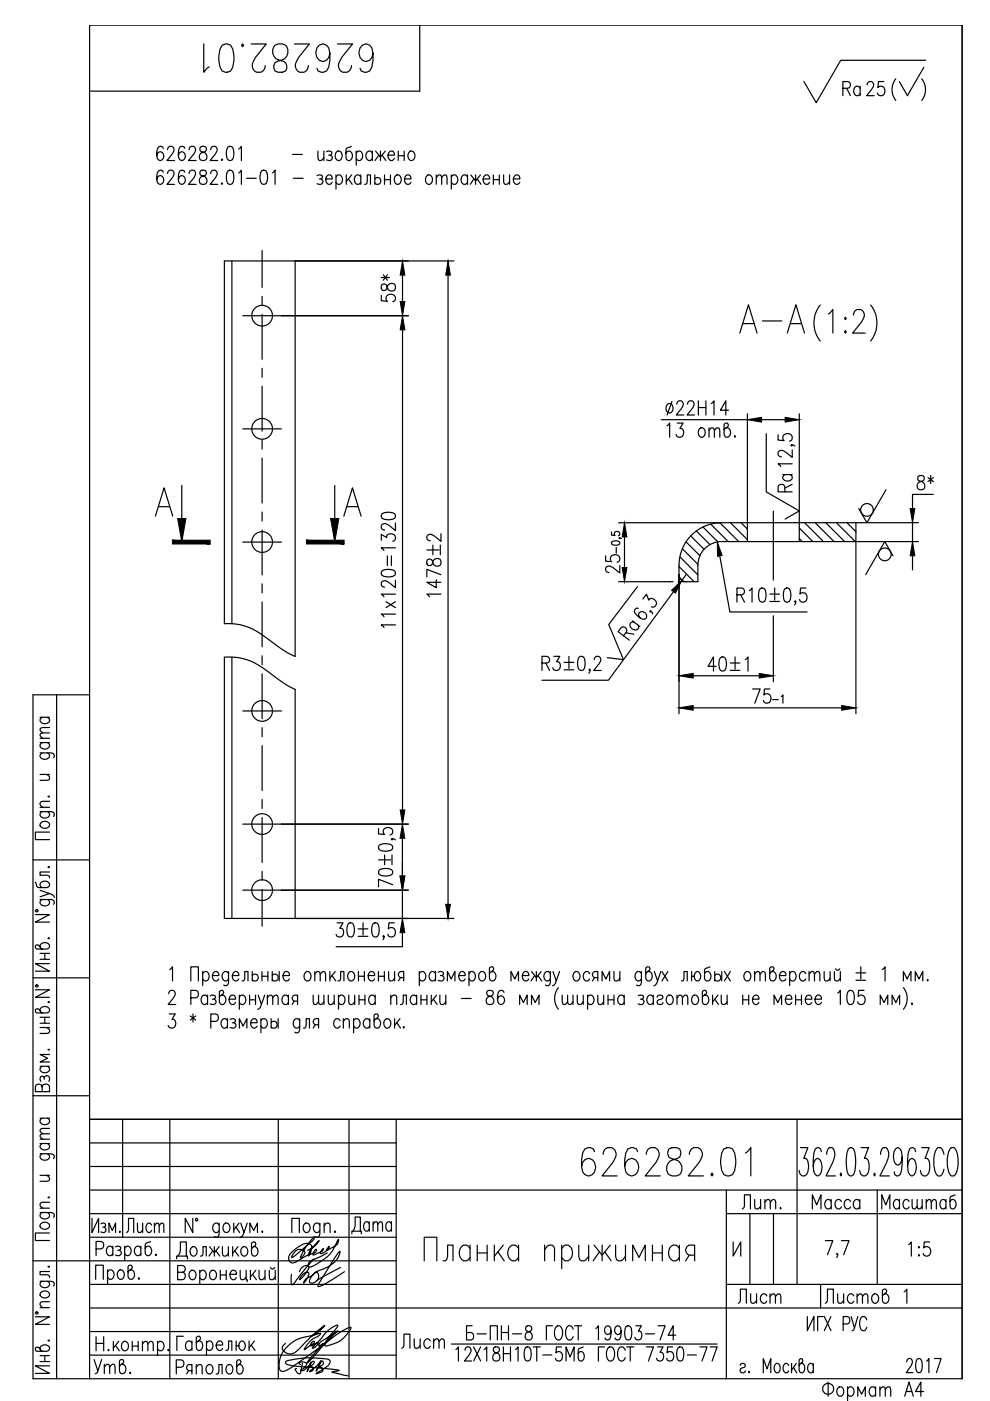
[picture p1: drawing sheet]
<svg xmlns="http://www.w3.org/2000/svg" width="210mm" height="297mm" viewBox="0 0 210 297" stroke-linecap="round" stroke-linejoin="round" font-family="sans-serif">
<defs><g id="words">
<g font-size="10.1">
<text x="42" y="16.6">626282.01</text>
<text x="155.6" y="72">А-А</text>
<text x="122.1" y="250.5">626282.01</text>
</g>
<text font-size="8.4" x="188" y="22.6">( )</text>
<text font-size="7.5" x="129.8" y="136.9">Ra</text>
<text font-size="7.1" x="73.4" y="262.8">Дата</text>
<g font-size="6.6">
<text x="140.1" y="89.3">22H14</text>
<text x="169" y="105.5" transform="rotate(-90 169 105.5)">Ra</text>
<text x="193.3" y="105.1">8*</text>
<text x="94.5" y="127.7" transform="rotate(-90 94.5 127.7)">1478±2</text>
<text x="148.9" y="143.6">40±1</text>
<text x="155.2" y="277.6">Лист</text>
<text x="173.9" y="277.6">Листов</text>
<text x="84" y="287.2">Лист</text>
</g>
<g font-size="6.2">
<text x="177.4" y="21.5">Ra</text>
<text x="182.4" y="21.5">25</text>
<text x="32.1" y="40.2">626282.01</text>
<text x="84.7" y="65.3" transform="rotate(-90 84.7 65.3)">58*</text>
<text x="140.1" y="93.8">13 отв.</text>
<text x="84.7" y="134.4" transform="rotate(-90 84.7 134.4)">11x120=1320</text>
<text x="156.3" y="257.5">Лит.</text>
<text x="171.1" y="257.5">Масса</text>
<text x="185.6" y="257.5">Масштаб</text>
<text x="25.8" y="262.5">Лист</text>
<text x="191.6" y="267.4">1:5</text>
<text x="18.7" y="292.5">Утв.</text>
<text x="36" y="292.5">Ряполов</text>
<text x="190.9" y="292.1">2017</text>
</g>
</g></defs>
<g fill="none" stroke="#000" stroke-width=".25">
<path d="M89 5.3v14h-70M196.3 12.8h-18l-5.2 9-2.6-4.5M204 5.3v287M34.6 31.5l-.1-.3-.3-.2-.6 .2a2.82 2.82 0 0 0 0 2.7 .89 .89 0 0 0 1.2-.6 .89 .89 0 0 0-.8-1.1 .81 .81 0 0 0-.8 .8M35.5 31.7l.3-.5 .6-.2a.94 .94 0 0 1 .2 1.6l-1.2 1.4h1.6M39.2 31.5l-.1-.3-.4-.2-.5 .2a2.82 2.82 0 0 0 0 2.7 .89 .89 0 0 0 1.1-.6 .89 .89 0 0 0-.7-1.1 .81 .81 0 0 0-.8 .8M40.1 31.7l.2-.5 .7-.2a.94 .94 0 0 1 .1 1.6l-1.1 1.4h1.6M42.5 31.2a.68 .68 0 0 0 .2 1 1.06 1.06 0 0 1 1 .5 1.06 1.06 0 0 1-.1 1.2 .89 .89 0 0 1-1.3-.4 .89 .89 0 0 1 .7-1.2l.4-.1a.61 .61 0 0 0 .4-.6 .61 .61 0 0 0-.5-.6zM44.7 31.7l.2-.5 .7-.2a.94 .94 0 0 1 .1 1.6l-1.1 1.4h1.6M48.3 31.2l.6-.2a1.46 1.46 0 0 1 .7 1.7l-.4 1.2-.5 .1a1.46 1.46 0 0 1-.7-1.7zM50.6 31.6l.6-.6v3M55.5 36.2l.5-.1a1.46 1.46 0 0 1 .7 1.7l-.3 1.1-.6 .2a1.46 1.46 0 0 1-.7-1.7z"/>
<path d="M57.8 36.7l.5-.6v3M62 32.7h2.1M62.2 37.8h2.1M67.2 37.2a.71 .71 0 0 1 1.2 .3l-.1 .3-.6 .1M67.4 32l.1 1.9 .6 .1 .6-.5M68 37.9a.59 .59 0 0 1 .5 .6 .59 .59 0 0 1-.5 .6l-.8-.2M68.7 32v2M69.1 37.9h1.3a.67 .67 0 0 0-.4-.8 .67 .67 0 0 0-.8 .4 .99 .99 0 0 0 .8 1.6l.4-.4M69.2 32.2a.73 .73 0 0 1 1.2 .3l-.4 .4h-.3M70 32.9a.58 .58 0 0 1 .5 .6 .58 .58 0 0 1-.5 .5l-.8-.1M71.2 37.5l.3-.3a.8 .8 0 0 1 .9 .1 .8 .8 0 0 1 .2 .9 .8 .8 0 0 1-.9 .9l-.5-.4M71.2 37.1v3"/>
<path d="M71.4 32.2a.64 .64 0 0 1 1 .3 1.01 1.01 0 0 1-.8 1.5 1.19 1.19 0 0 1-.2-1.8zM73.4 37.1v2M73.9 37.9l.8 1.2M74.5 31l-1 .5-.1 2a.64 .64 0 0 0 .5 .6 .64 .64 0 0 0 .7-.5 .91 .91 0 0 0 0-1.1 .91 .91 0 0 0-1-.3l-.2 .3M74.6 37.1l-1.2 1.4M75.5 32.5a.67 .67 0 0 1 .7-.5 .67 .67 0 0 1 .6 .5 1.01 1.01 0 0 1-.8 1.5l-.5-.4M75.5 32v3M76.5 37.5a.66 .66 0 0 0-.6-.4 .66 .66 0 0 0-.7 .4 .91 .91 0 0 0 0 1.1 .91 .91 0 0 0 1.1 .3l.2-.2M76.5 37.1v2M77.3 39.1l.5-.2 .1-1.8h.6v2M79 32.5a.67 .67 0 0 0-.7-.5 .67 .67 0 0 0-.6 .5 1.01 1.01 0 0 0 .8 1.5l.5-.4M79 32v2"/>
<path d="M79.5 37.9a.73 .73 0 0 1 1.2 .1 .73 .73 0 0 1-.4 1.1h-.5l-.3-.3M79.5 37.1v2M79.6 32l1.1 1.3 1-1.3M80.3 32.9l-.8 1.1M80.7 32v2M81 32.9l.8 1.1M81.5 37.1v2M81.5 38.1h1.3M82.3 32.9h1.3a.66 .66 0 0 0-.4-.8 .66 .66 0 0 0-.8 .4 1.01 1.01 0 0 0 .8 1.5l.4-.4M82.8 37.1v2M83.9 37.2a.8 .8 0 0 1 1 .1 .8 .8 0 0 1 .2 .9 .8 .8 0 0 1-.9 .9 1.18 1.18 0 0 1-.3-1.9zM84.4 33h1.3"/>
<path d="M84.4 32v2M85.7 32v2M85.8 37.9h1.3a.66 .66 0 0 0-.4-.8 .66 .66 0 0 0-.8 .4 1 1 0 0 0 .8 1.6l.4-.4M86.8 32.2a.64 .64 0 0 1 1.1 .3 1.01 1.01 0 0 1-.8 1.5 1.18 1.18 0 0 1-.3-1.8zM90.6 37.2a.8 .8 0 0 1 .9 .1 .8 .8 0 0 1 .2 .9 .8 .8 0 0 1-.9 .9 1.18 1.18 0 0 1-.2-1.9zM92.5 37.7l.6-.6 .4 .1 .1 1.9M92.5 37.1v2M93.6 37.7l.6-.6 .5 .1 .1 1.9M95.7 37.5l.4-.4a1 1 0 0 1 1 1 1 1 0 0 1-1 1l-.4-.4M95.7 37.1v3M99.1 37.5a.66 .66 0 0 0-.6-.4 .66 .66 0 0 0-.6 .4 .91 .91 0 0 0-.1 1.1 .91 .91 0 0 0 1.1 .3l.2-.2M99.1 37.1v2"/>
<path d="M99.8 37.1l1 1.3 1.1-1.3M100.5 37.9l-.8 1.2M100.8 37.1v2M101.2 37.9l.8 1.2M102.4 37.9h1.4a.67 .67 0 0 0-.4-.8 .67 .67 0 0 0-.8 .4 .99 .99 0 0 0 .8 1.6l.4-.4M104.6 38.1h1.3M104.6 37.1v2M105.9 37.1v2M106.8 37.1l.1 1.8 .6 .2 .5-.6M108 37.1v2M108.8 37.9h1.4a.67 .67 0 0 0-.4-.8 .67 .67 0 0 0-.8 .4 1 1 0 0 0 .7 1.6l.5-.4M49.2 55.3v76.9"/>
<path d="M55.6 53.1v7.8M62.6 55.3v83.9l-1-.5a37.2 37.2 0 0 1-5.9-4 11.9 11.9 0 0 0-8.1-2.5v-76.9h48.6M95 58.3v133.4M51.5 66.9h35.1M55.6 62.8v1.9M55.6 66.7v9.5M55.6 78.1v1.9M85.3 69.9v101.8M175.6 66.6l1-1v5M179.2 67.3l.2 .2-.2 .3-.1-.3zM179.2 70.1l.2 .3-.2 .2-.1-.2zM181 66.8a1.22 1.22 0 0 1 .7-1.2h.8a1.29 1.29 0 0 1 .6 1.9l-.4 .7-1.9 2.4h2.6"/>
<path d="M184.6 64.7a6 6 0 0 1 0 7.6M51.5 90.9h8.2M55.6 81.9v9.5M55.6 93.3v1.9M55.6 97.1v9.6M140.2 89h18.3M158.5 87.7v27.1M161.5 89h5M162.5 92v12.3l7 4-3 1.8M165 92.2v1.1l1.3 .1a.88 .88 0 0 1-.2-1.1 .88 .88 0 0 1 1-.4 .82 .82 0 0 1 .9 .7 .82 .82 0 0 1-.6 .9M167.8 94.3l.2 .2-.2 .1-.1-.1a.62 .62 0 0 1 .8 .1M168 95.4v1.6l-1.5-1.2a.85 .85 0 0 0-1-.3 .85 .85 0 0 0-.5 .9l.3 .3 .4 .2"/>
<path d="M169.5 87.7v27.1M33 109.4l1.8-6 1.8 6M33.6 107.4h2.3M38.5 102.9v7M51.5 114.9h8.2M55.6 108.6v1.9M55.6 112.4v9.5M71 102.9v7M72.9 109.4l1.8-6 1.9 6M73.6 107.4h2.3M128.4 117.8v1.2l1.3 .1a.87 .87 0 0 1-.2-1.1 .87 .87 0 0 1 1.1-.4 .82 .82 0 0 1 .8 .7 .82 .82 0 0 1-.6 .9M129.7 112.8v.7h.7a.54 .54 0 0 1 .1-.7 .54 .54 0 0 1 .7 0 .54 .54 0 0 1 0 .7l-.1 .1"/>
<path d="M129.7 114.9l.7-.2a.76 .76 0 0 1 1 .5 1.15 1.15 0 0 1-1.7 0zM130.7 116.1v1.2M131.2 110.8h21.5M131.3 114.1v.1v-.1l.4 .1M131.4 119.9v1.6l-1.4-1.1a.94 .94 0 0 0-1.6 .1l.2 .7 .5 .2M132.4 113.8v6.5M144.1 118.1l3.9 3.8M144.7 116.3l3.3 3.3M145.4 114.9l3 2.9M146.4 113.6l2.9 2.9M147.6 112.6l2.9 2.9M149 111.7l3.2 3.2"/>
<path d="M150.7 111.1l3.7 3.7M152.6 117.9l2.1 11.8h16.4M152.6 110.8l4 4M154.9 110.8l3.6 3.6M157.1 110.8l1.4 1.4M164 108.4v14.6M169.5 111.9l2.8 2.9M169.5 114.2l.6 .6M170.6 110.8l4 4M172.8 110.8l4 4M175.1 110.8l4 4M177.3 110.8l4 4"/>
<path d="M179.6 110.8l1.9 1.9M181.5 110.8v40.5M187.9 103.8l-4.1 7-1.7-3M189.3 117.8l-1.7-3-4 7M193.5 110.8v4M193.5 117.8v3M194.7 114.8h-41.7a5 5 0 0 0-5 5v3.5h-4.2M194.7 110.8h-41.7a9 9 0 0 0-9 9v31.5M197.9 104.8h-4.4v3M49.2 139.3v55.4M55.6 123.8v1.9M55.6 127.6v9.5"/>
<path d="M55.6 139v1.9M117.4 139.2h1.3l-.7 1.1h.3a.95 .95 0 0 1 .4 1.4 .95 .95 0 0 1-1.4 .2l-.1-.3M120.6 139.2v2.5M122.8 139.3l.6-.1a1.44 1.44 0 0 1 .7 1.7l-.4 1.1-.6 .2a1.46 1.46 0 0 1-.6-1.8zM126 139.9l.2-.6 .7-.1a.92 .92 0 0 1 .1 1.5l-1.1 1.5h1.6M131.2 123.3h11.5M135.2 124.4l-6.1 8 3.1 7.5-3.4-.5M136.3 127l.8-1 .5 1.2 .2-.2a.95 .95 0 0 1 1.3 .5 .95 .95 0 0 1-.7 1.2h-.3M142.8 125.5l-13.8 18.7h-14.1M144 120.1l3.2 3.2M144 121.8a1.5 1.5 0 0 0 1.5 1.5M144.2 122.6l.5 .5"/>
<path d="M145.5 121.8l-.9 1.2M156.3 126.1h1a.73 .73 0 0 0 .6-.7 .73 .73 0 0 0-.6-.7h-1v3M157 126.1l.9 1.6M158.9 125.2l.5-.5v3M161.2 124.8l.5-.1a1.46 1.46 0 0 1 .7 1.7l-.3 1.1-.6 .2a1.46 1.46 0 0 1-.7-1.7zM163.2 126h2.1M163.2 127.5h2.1M164 130.6v13.9M164.3 124.7v2.5M166.4 124.8l.6-.1a1.46 1.46 0 0 1 .7 1.7l-.4 1.1-.5 .2a1.44 1.44 0 0 1-.7-1.7zM168.7 127.5l-.1 .2-.1-.2 .1-.1a.63 .63 0 0 1-.1 .8M170.9 124.7h-1.2l-.1 1.3a.88 .88 0 0 1 1.1-.2 .88 .88 0 0 1 .4 1 .82 .82 0 0 1-.7 .9 .82 .82 0 0 1-.9-.6"/>
<path d="M8.5 159.6l2.7 .1a.58 .58 0 0 1 .2 1M8.5 157.4h2M8.5 156.5h2M8.5 152.1h2M8.9 159.6l-.1 .1a.58 .58 0 0 0-.2 1 1.06 1.06 0 0 0 1.2 .3 1.06 1.06 0 0 0 .7-.9l-.4-.5M8.9 157.4l-.3 .3a.8 .8 0 0 0 .1 .9 .8 .8 0 0 0 .9 .2l.8-.3a.65 .65 0 0 0-.3-1.1M8.9 152.1l-.4 .4a1 1 0 0 0 1 1 1 1 0 0 0 1-1l-.4-.4M10.5 155.4l-1.9 .1-.1 .5 .6 .5M10.5 154.2l-1.9 .2-.1 .4 .6 .6M12 147.3v145M19 147.3h-12v145h197M51.5 150.7h8.2"/>
<path d="M55.6 142.9v9.5M55.6 154.3v1.9M55.6 158.1v9.5M114.9 140.6h1.1a.73 .73 0 0 0 .5-.7 .73 .73 0 0 0-.5-.7h-1.1v3M115.7 140.6l.8 1.6M119.6 140.4h2.1M119.6 142h2.1M125.1 142l-.1 .2-.1-.2 .1-.1a.62 .62 0 0 1-.1 .8M147 143.3h14M147 150.1h31.5M159.6 146.1h1.6l-1.2 3M163.2 146.1h-1.1l-.1 1.3a.87 .87 0 0 1 1.1-.2 .87 .87 0 0 1 .4 1 .82 .82 0 0 1-.7 .9 .82 .82 0 0 1-.9-.6"/>
<path d="M163.8 148.3h1.2M165.7 147.7l.3-.4v1.8M8.5 172.1l2.7 .1a.58 .58 0 0 1 .2 .9M8.5 171.2h2M8.5 164.2h2M8.6 174.5a1.06 1.06 0 0 1 1.2-.3 1.06 1.06 0 0 1 .7 .8 1.06 1.06 0 0 1-1.1 .6 1.06 1.06 0 0 1-.9-.9zM8.9 172.1l-.1 .1a.58 .58 0 0 0-.2 .9 1.06 1.06 0 0 0 1.2 .3 1.06 1.06 0 0 0 .7-.9l-.4-.4M9.9 164.2l.6 .6-.1 .5-1.9 .1M10.2 168.9l.2-.1 .1 .1-.1 .1zM10.5 176.4h-3v1.6h3M10.5 169.9l-1.9 .1-.1 .6 .6 .6M51.5 174.7h35.1"/>
<path d="M55.6 169.5v1.9M55.6 173.3v9.6M80.3 175.7v1.1l1.2 .1a.87 .87 0 0 1-.1-1.1 .87 .87 0 0 1 1-.4 .82 .82 0 0 1 .9 .7 .82 .82 0 0 1-.6 .9M80.4 179.2a2.82 2.82 0 0 1 2.7 0l.2 .6a1.46 1.46 0 0 1-1.8 .7l-1.1-.4-.1-.3zM83.1 177.8l.2 .2-.2 .1-.1-.1a.66 .66 0 0 1 .8 .1M85.3 177.7v8M7 182.3h12M7.5 193.9h3l-3 1.6h3M7.5 187l.4 1.1 2 .1a.65 .65 0 0 0 .6-.6 .65 .65 0 0 0-.4-.7 .91 .91 0 0 0-1.1 0 .91 .91 0 0 0-.4 1.1l.3 .2M7.6 192.9h.4v.4h-.4zM8.5 190.7l2.7 .1 .3 .4-.1 .5M8.5 188.8l2 .6-2 .7"/>
<path d="M8.9 190.7l-.4 .5a1 1 0 0 0 1 .9 1 1 0 0 0 1-.9l-.4-.5M10.2 198.9l.2-.1 .1 .1-.1 .1zM10.2 183.9l.2-.2 .1 .2-.1 .1zM10.5 189.4l.9 .5 .1 .4M10.5 184.9h-2v.7l1.9 .1 .1 .4M51.5 188.7h35.1M55.6 184.8v1.9M55.6 188.6v7.8M62.6 194.7v-48.5l-1.9-1-3.6-2.6a12.7 12.7 0 0 0-9.5-3.3v55.4h48.6M71.5 195.7h1.2l-.6 1.1h.3a.94 .94 0 0 1 .4 1.4 .94 .94 0 0 1-1.4 .2l-.1-.3M73.9 195.8l.6-.1a1.46 1.46 0 0 1 .6 1.7l-.3 1.1-.6 .2a1.46 1.46 0 0 1-.7-1.8zM75.9 196.9h2.1"/>
<path d="M75.9 198.5h2.1M77 195.7v2.5M79.1 195.8l.6-.1a1.46 1.46 0 0 1 .7 1.7l-.3 1.1-.6 .2a1.46 1.46 0 0 1-.7-1.8zM80.3 182.3h2.5M80.4 184.5a2.82 2.82 0 0 1 2.7 0l.2 .5a1.46 1.46 0 0 1-1.8 .7l-1.1-.3-.1-.4zM81.4 198.5l-.1 .2-.1-.2 .1-.1a.62 .62 0 0 1-.1 .8M81.5 181.3v2M83.1 181.3v2M83.3 187.6l-3-1.2v1.6M83.6 195.7h-1.1l-.2 1.2a.88 .88 0 0 1 1.1-.1 .88 .88 0 0 1 .4 1 .82 .82 0 0 1-.6 .9 .82 .82 0 0 1-1-.6M85.3 197.7v3h-14M85.3 188.7v6"/>
<path d="M7 207.3h12M7.5 209.9h3l-3 1.6h3M7.6 208.9h.4v.3h-.4zM8.5 200.8a1 1 0 0 1 1-1 1 1 0 0 1 1 1l-.6 .4h-2.1l-.3-.3v-.4l.4-.2 .3 .1 .7 .8M8.5 214.3a1 1 0 0 1 1-.9 1 1 0 0 1 1 .9l-.6 .5h-2.1l-.3-.4v-.3l.4-.2 .3 .1 .7 .8M8.5 202.1h2M8.5 203.4h2M8.5 217.9h2M8.5 215.7h2M8.5 216.9h2M9.5 202.1v1.3M9.5 215.7v1.2"/>
<path d="M9.9 217.9l.6 .5-.1 .6-1.9 .1M10.2 212.5h.3l-.1 .1zM10.5 204.3h-3l3 1.6h-3M35.8 210.7l.2-.6 .7-.1a.94 .94 0 0 1 .1 1.6l-1.1 1.4h1.6M35.9 215h1.2l-.6 1.1a.9 .9 0 0 1 .7 1.3 .9 .9 0 0 1-1.4 .3l-.1-.3M36 205.6l.6-.6v3M40.3 215.4l1.2 .9M40.5 211.6h1a.82 .82 0 0 0 .6-.8 .82 .82 0 0 0-.6-.8h-1v3M40.5 208v-3h1.6v3M40.9 215v1.7M41.5 215.4l-1.2 .9M43 206.4a.66 .66 0 0 1 .6-.4 .66 .66 0 0 1 .6 .4 1 1 0 0 1-.8 1.6l-.4-.4"/>
<path d="M43 206v3M44 211.4a.67 .67 0 0 0-.6-.4 .67 .67 0 0 0-.7 .4 .91 .91 0 0 0 0 1.1 .91 .91 0 0 0 1.1 .3l.2-.2M44 211v2M44.6 211.1a.73 .73 0 0 1 1.1 .3l-.3 .4h-.4M44.7 216.6h1a.82 .82 0 0 0 .6-.8 .82 .82 0 0 0-.6-.8h-1v3M45 206.8h1.4a.67 .67 0 0 0-.4-.8 .67 .67 0 0 0-.9 .4 1 1 0 0 0 .8 1.6l.5-.4M45.4 211.8a.58 .58 0 0 1 .4 .6 .58 .58 0 0 1-.4 .6l-.8-.2M47 211a1 1 0 0 1 .9 1 1 1 0 0 1-.9 1l-.5-.6v-2.1l.4-.3h.3l.2 .4-.1 .3-.8 .7M48.2 216.4a.66 .66 0 0 0-.6-.4 .66 .66 0 0 0-.6 .4 .9 .9 0 0 0-.1 1.1 .9 .9 0 0 0 1.1 .3l.2-.3M48.2 216v2M48.5 206.4l-.5-.4a1 1 0 0 0-.9 1 1 1 0 0 0 .9 1l.5-.4M48.5 206l-.2 2.7-.3 .3-.6-.2"/>
<path d="M48.6 211.8h1.3a.67 .67 0 0 0-.4-.8 .67 .67 0 0 0-.8 .4 .99 .99 0 0 0 .8 1.6l.4-.4M48.8 216.1a.73 .73 0 0 1 1.1 .3l-.3 .4h-.3M49.3 206.8h1.3a.67 .67 0 0 0-.4-.8 .67 .67 0 0 0-.8 .4 .99 .99 0 0 0 .8 1.6l.4-.4M49.6 216.8a.59 .59 0 0 1 .5 .6 .59 .59 0 0 1-.5 .6l-.8-.2M50.7 211.4a.67 .67 0 0 1 .7-.4 .67 .67 0 0 1 .6 .4 .99 .99 0 0 1-.8 1.6l-.5-.4M50.7 218v-2l.8 1.5 .8-1.5v2M50.7 211v3M51.3 208l.5-.2 .1-1.8h.7v2M52.9 212h1.3M52.9 211v2M53.1 216.8h1.4a.67 .67 0 0 0-.4-.8 .67 .67 0 0 0-.8 .4 1.01 1.01 0 0 0 .8 1.6l.4-.5M53.5 206.8a.73 .73 0 0 1 1.2 .1 .73 .73 0 0 1-.4 1.1h-.5l-.3-.3"/>
<path d="M53.5 206v2M54.2 211v2M54.7 211l.7 2 .7-2M55.3 216.4a.67 .67 0 0 1 .6-.4 .67 .67 0 0 1 .7 .4 1.01 1.01 0 0 1-.8 1.6l-.5-.5M55.3 216v3M55.4 213l-.2 .5-.6 .5M55.5 206v2M55.5 207h1.3M56.7 211.6l.6-.6 .4 .1 .1 1.9M56.7 211v2M56.8 206v2M57.5 216.8a.73 .73 0 0 1 1.2 .1 .73 .73 0 0 1-.4 1.1h-.5l-.3-.3"/>
<path d="M57.5 216v2M57.7 206.8a.73 .73 0 0 1 1.2 .1 .73 .73 0 0 1-.4 1.1h-.4l-.4-.3M57.7 206v2M57.8 211.6l.6-.6 .5 .1 .1 1.9M59 216v2M59.2 206v2M60 206.8h1.4a.66 .66 0 0 0-.5-.8 .66 .66 0 0 0-.8 .4 .99 .99 0 0 0 .8 1.6l.5-.4M61.2 211.4a.67 .67 0 0 0-.7-.4 .67 .67 0 0 0-.6 .4 .91 .91 0 0 0 0 1.1 .91 .91 0 0 0 1 .3l.3-.2M61.2 211v2M62.4 212.3l-.5 .7M63.1 212.3h-.7l-.2-.2a.66 .66 0 0 1 .2-1.1h.7v2M63.5 216.4l-.2-.3a.65 .65 0 0 0-1 .3 1.01 1.01 0 0 0 .8 1.6l.4-.5"/>
<path d="M63.5 216l-.1 2.7-.3 .3-.6-.2M64.3 218l.5-.2 .1-1.8h.7v2M64.8 206.1a.8 .8 0 0 1 .9 .1 .8 .8 0 0 1 .2 .9 .8 .8 0 0 1-.9 .9 1.18 1.18 0 0 1-.2-1.9zM66.4 211l.1 1.8 .5 .2 .5-.6M66.7 206.6l.6-.6 .5 .1 .1 1.9M66.7 206v2M66.9 217.3l-.5 .7M67.5 211l.2 1.8 .4 .2 .6-.6M67.5 217.3l-.9-.2a.67 .67 0 0 1 .3-1.1h.6v2M67.9 206.6l.6-.6 .4 .1 .1 1.9M68.7 211v2M69.6 211l.1 1.8 .6 .2 .6-.6"/>
<path d="M69.9 206v2M70.4 206.8l.8 1.2M70.9 211v2M71.1 206l-1.2 1.4M71.7 208l.4-.2 .1-1.8h.7v2M71.8 211.4a.67 .67 0 0 1 .6-.4 .67 .67 0 0 1 .6 .4 .99 .99 0 0 1-.8 1.6l-.4-.4M71.8 211v3M72.1 216.4a.67 .67 0 0 0-.6-.4 .67 .67 0 0 0-.6 .4 1.01 1.01 0 0 0 .8 1.6l.4-.5M72.8 216.6l.6-.6 .5 .1 .2 1.9M72.8 216v2M73.9 211l.2 1.8 .5 .2 .6-.6M74.1 206.1l.2-.1a1 1 0 0 1 .9 1 1 1 0 0 1-.9 1 1.17 1.17 0 0 1-.2-1.9z"/>
<path d="M75 216.4a.67 .67 0 0 1 .6-.4 .67 .67 0 0 1 .6 .4 1.01 1.01 0 0 1-.8 1.6l-.4-.5M75 216v3M75.2 211v2M76 207h1.3M76 206v2M76.1 212h1.3M76.1 211v2M77.3 206v2M77.4 211v2M78.1 206.8h1.3a.66 .66 0 0 0-.4-.8 .66 .66 0 0 0-.8 .4 .99 .99 0 0 0 .8 1.6l.4-.4M78.4 216.4a.67 .67 0 0 0-.6-.4 .67 .67 0 0 0-.7 .4 1.01 1.01 0 0 0 .8 1.6l.5-.5M78.4 216v2"/>
<path d="M79.5 211.4a.67 .67 0 0 0-.6-.4 .67 .67 0 0 0-.6 .4 .91 .91 0 0 0-.1 1.1 .91 .91 0 0 0 1.1 .3l.2-.2M79.5 211v2M79.8 216a1 1 0 0 1 .9 1 1 1 0 0 1-.9 1l-.5-.6v-2.1l.4-.3h.3l.2 .4-.1 .3-.8 .7M80.2 207h1.3M80.2 206v2M81.5 206v2M81.7 216.1a.64 .64 0 0 1 1 .3 1.01 1.01 0 0 1-.8 1.6 1.19 1.19 0 0 1-.2-1.9zM82.4 206l.1 1.8 .6 .2 .6-.6M82.9 211.6l.5-.6 .6 .1 .1 1.9M82.9 211v2M83.7 206v2M83.7 216v2"/>
<path d="M84.1 216.8l.8 1.2M84.8 216l-1.1 1.4M84.9 213l.5-.2 .1-1.8h.7v2M84.9 207.3l-.4 .7M85.6 207.3h-.7l-.2-.2a.66 .66 0 0 1 .2-1.1h.7v2M85.6 217.7l.1 .1-.1 .2zM88.3 211.4a.66 .66 0 0 0-.6-.4 .66 .66 0 0 0-.6 .4 .91 .91 0 0 0-.1 1.1 .91 .91 0 0 0 1.1 .3l.2-.2M88.3 211v2M88.9 206.4l.2-.3a.8 .8 0 0 1 1 .1 .8 .8 0 0 1 .2 .9 .8 .8 0 0 1-.9 .9l-.5-.4M88.9 206v3M89.3 212h1.2M89.3 211v2"/>
<path d="M90.5 211v2M91.4 211v2M91.9 211.8l.8 1.2M92.3 206.4a.66 .66 0 0 0-.6-.4 .66 .66 0 0 0-.6 .4 .91 .91 0 0 0-.1 1.1 .91 .91 0 0 0 1.1 .3l.2-.2M92.3 206v2M92.6 211l-1.2 1.4M92.9 206.1a.71 .71 0 0 1 1.2 .3l-.2 .3-.5 .1M93.3 211l.1 1.8 .5 .2 .6-.6M93.7 206.8a.59 .59 0 0 1 .5 .6 .59 .59 0 0 1-.5 .6l-.8-.2M94.5 211v2M94.9 208v-2l.8 1.6 .8-1.6v2M97.3 206.8h1.3a.66 .66 0 0 0-.4-.8 .66 .66 0 0 0-.8 .4 1 1 0 0 0 .8 1.6l.4-.4"/>
<path d="M97.8 211.7h2.1M99.4 206.4l.5-.4a1 1 0 0 1 .9 1 1 1 0 0 1-.9 1l-.5-.4M99.4 206v3M101.8 206.1l.3-.1a1 1 0 0 1 .9 1 1 1 0 0 1-.9 1 1.17 1.17 0 0 1-.3-1.9zM103.3 210.1a.66 .66 0 0 0 .2 1 1.06 1.06 0 0 1 1.1 .6 1.06 1.06 0 0 1-.1 1.1 .89 .89 0 0 1-1.4-.3 .89 .89 0 0 1 .7-1.2l.4-.2a.6 .6 0 0 0 .4-.6 .6 .6 0 0 0-.5-.5zM104.2 206a1 1 0 0 1 1 1 1 1 0 0 1-1 1l-.4-.6v-2.1l.3-.3h.4l.2 .4-.1 .3-.8 .7M106.9 210.4l-.2-.3-.3-.1-.6 .1a2.75 2.75 0 0 0 0 2.7 .66 .66 0 0 0 1.1-.2 .85 .85 0 0 0-.1-1.1 .85 .85 0 0 0-1-.2l-.3 .7M108.3 208v-2l.8 1.6 .8-1.6v2M110.2 213v-2l.8 1.6 .8-1.6v2M110.7 206.8h1.4a.67 .67 0 0 0-.4-.8 .67 .67 0 0 0-.8 .4 1 1 0 0 0 .8 1.6l.4-.4M112.7 213v-2l.8 1.6 .8-1.6v2M112.7 206l1 1.3 1-1.3"/>
<path d="M113.4 206.8l-.8 1.2M113.7 206v2M114.1 206.8l.8 1.2M116.7 206.4l-.1-.1a.58 .58 0 0 0-.9-.2 1.06 1.06 0 0 0-.4 1.1 1.06 1.06 0 0 0 .9 .8l.5-.4M116.7 206l-.1 2.7a.58 .58 0 0 1-.9 .1M117.3 206l.6 2 .7-2M117.9 208l-.2 .6-.6 .4M118.4 209.4a3.6 3.6 0 0 0 0 4.6M119.2 211l.1 1.8 .5 .2 .5-.6M120.3 211l.2 1.8 .4 .2 .6-.6M121.5 211v2M121.8 206.1l.3-.1a1 1 0 0 1 .9 1 1 1 0 0 1-.9 1 1.18 1.18 0 0 1-.3-1.9z"/>
<path d="M122.4 211l.1 1.8 .6 .2 .6-.6M123.7 211v2M124.6 211.4a.66 .66 0 0 1 .6-.4 .66 .66 0 0 1 .6 .4 1 1 0 0 1-.8 1.6l-.4-.4M124.6 211v3M125 206.4l-.4-.4a1 1 0 0 0-1 1 1 1 0 0 0 1 1l.4-.4M126.1 207.3l-.5 .7M126.7 211l.2 1.8 .5 .2 .6-.6M126.7 207.3h-.6l-.3-.2a.67 .67 0 0 1 .3-1.1h.6v2M127.7 208v-2l.8 1.6 .8-1.6v2M128 211v2M128.9 212h1.3M128.9 211v2"/>
<path d="M130.2 206l.1 1.8 .6 .2 .5-.6M130.2 211v2M131.4 206v2M132.3 211.4a.67 .67 0 0 0-.6-.4 .67 .67 0 0 0-.6 .4 .91 .91 0 0 0-.1 1.1 .91 .91 0 0 0 1.1 .3l.2-.2M132.3 211v2M135.3 211.1a.73 .73 0 0 1 1.2 .3l-.4 .4h-.3M136 206.4l-.1-.1a.58 .58 0 0 0-.9-.2 1.06 1.06 0 0 0-.3 1.1 1.06 1.06 0 0 0 .8 .8l.5-.4M136 206l-.1 2.7a.58 .58 0 0 1-.9 .1M136.1 211.8a.58 .58 0 0 1 .5 .6 .58 .58 0 0 1-.5 .6l-.8-.2M137.4 206a1 1 0 0 1 .9 1 1 1 0 0 1-.9 1l-.5-.6v-2.1l.4-.3h.3l.2 .4-.1 .3-.8 .7M138.5 211.4a.67 .67 0 0 0-.6-.4 .67 .67 0 0 0-.6 .4 .91 .91 0 0 0-.1 1.1 .91 .91 0 0 0 1.1 .3l.2-.2M138.5 211v2"/>
<path d="M138.7 206l.7 2 .7-2M139.3 211.4a.66 .66 0 0 1 .6-.4 .66 .66 0 0 1 .7 .4l-.4 .4-.5 .2a.56 .56 0 0 0-.3 .8 .73 .73 0 0 0 1.2-.2M139.4 208l-.2 .6-.6 .4M140.3 206l1.3 2M141.6 211.1a.65 .65 0 0 1 1 .3 .99 .99 0 0 1-.8 1.6 1.18 1.18 0 0 1-.2-1.9zM141.6 206l-1.3 2M143.5 211.6l.6-.6 .5 .1 .1 1.9M143.5 211v2M144.5 208l.4-.2 .1-1.8h.7v2M144.7 211.6l.6-.6 .4 .1 .1 1.9M146.6 207h.6a.87 .87 0 0 1 .8-1 1.08 1.08 0 0 1 .6 1.1 1.08 1.08 0 0 1-.8 .9 .95 .95 0 0 1-.6-1M146.6 206v2"/>
<path d="M147 211.1a.64 .64 0 0 1 1 .3 1 1 0 0 1-.8 1.6 1.18 1.18 0 0 1-.2-1.9zM149.4 211a1 1 0 0 1 .9 1 1 1 0 0 1-.9 1l-.5-.6v-2.1l.4-.3h.3l.2 .4-.1 .3-.8 .7M150.5 205l-1 .4-.1 2a.65 .65 0 0 0 .5 .6 .65 .65 0 0 0 .7-.4 .91 .91 0 0 0 .1-1.2 .91 .91 0 0 0-1.1-.3l-.2 .3M151.1 211v2M151.5 206.8a.73 .73 0 0 1 1.2 .1 .73 .73 0 0 1-.4 1.1h-.4l-.4-.3M151.5 211.8l.8 1.2M151.5 206v2M152.2 211l-1.1 1.4M152.9 211l.1 1.8 .6 .2 .6-.6M153 206v2M153.6 206l1.3 2M154.2 211v2"/>
<path d="M154.9 206l-1.3 2M157.5 212h1.2M157.5 211v2M158.1 206.1l.2-.1a1 1 0 0 1 .9 1 1 1 0 0 1-.9 1 1.18 1.18 0 0 1-.2-1.9zM158.7 211v2M159.5 211.8h1.4a.66 .66 0 0 0-.4-.8 .66 .66 0 0 0-.8 .4 1 1 0 0 0 .8 1.6l.4-.4M160 206.6l.6-.6 .4 .1 .1 1.9M160 206v2M161.1 206.6l.6-.6 .5 .1 .1 1.9M163.7 206a1 1 0 0 1 .9 1 1 1 0 0 1-.9 1l-.5-.6v-2.1l.3-.3h.4l.2 .4-.1 .3-.8 .7M164.1 213v-2l.8 1.6 .8-1.6v2M165.3 206.8h1.3a.66 .66 0 0 0-.4-.8 .66 .66 0 0 0-.8 .4 1 1 0 0 0 .8 1.6l.4-.4"/>
<path d="M166.5 211.8h1.4a.67 .67 0 0 0-.4-.8 .67 .67 0 0 0-.9 .4 .99 .99 0 0 0 .8 1.6l.5-.4M167.4 206.4a.66 .66 0 0 1 .7-.4 .66 .66 0 0 1 .6 .4 .99 .99 0 0 1-.8 1.6l-.5-.4M167.4 206v3M168.7 212h1.2M168.7 211v2M169.9 211v2M170.7 211.8h1.4a.67 .67 0 0 0-.4-.8 .67 .67 0 0 0-.8 .4 1 1 0 0 0 .8 1.6l.4-.4M170.9 206.4l-.5-.4a1 1 0 0 0-.9 1 1 1 0 0 0 .9 1l.5-.4M171.5 206.6l.6-.6 .5 .1 .1 1.9M171.5 206v2M172.7 206.6l.6-.6 .4 .1 .1 1.9M172.8 211.8h1.4a.67 .67 0 0 0-.5-.8 .67 .67 0 0 0-.8 .4 .99 .99 0 0 0 .8 1.6l.5-.4"/>
<path d="M174.7 206l.2 1.8 .5 .2 .6-.6M176 206v2M176.9 206l.1 1.8 .6 .2 .6-.6M177.1 205.4a.5 .5 0 0 0 .5 .3 .5 .5 0 0 0 .5-.3M177.6 210.6l.6-.6v3M178.2 206v2M179.9 210.1l.6-.1a1.46 1.46 0 0 1 .6 1.7l-.3 1.1-.6 .2a1.44 1.44 0 0 1-.7-1.7zM181.5 206.3h2M181.5 207.8h2M182.5 205v2.6M183.2 210h-1.1l-.2 1.3a.88 .88 0 0 1 1.1-.2 .88 .88 0 0 1 .4 1 .82 .82 0 0 1-.6 .9 .82 .82 0 0 1-1-.6M186.6 213v-2l.8 1.6 .8-1.6v2"/>
<path d="M187.1 205.6l.6-.6v3M189.1 213v-2l.8 1.6 .8-1.6v2M191.5 209.4a3.6 3.6 0 0 1 0 4.6M191.5 208v-2l.8 1.6 .8-1.6v2M193.4 212.7l.1 .1-.1 .2-.1-.2zM194.1 208v-2l.7 1.6 .9-1.6v2M196.7 207.7l.1 .1-.1 .2-.1-.2zM7 232.3h12M8.5 237.1h2M8.5 226.1h2M8.9 237.1l-.4 .4a1 1 0 0 0 1 1 1 1 0 0 0 1-1l-.4-.4M8.9 230.4a.73 .73 0 0 0-.7-.6 .73 .73 0 0 0-.7 .6v1.1h3v-1.1a.81 .81 0 0 0-.8-.6 .81 .81 0 0 0-.8 .6v1.1"/>
<path d="M8.9 226.1l-.3 .2a.8 .8 0 0 0 .1 .9 .8 .8 0 0 0 .9 .3l.8-.4a.65 .65 0 0 0-.3-1M9.4 228.5a.59 .59 0 0 1 .5-.5 .59 .59 0 0 1 .6 .5l-.1 .8M9.4 228.8v-.3l-.5-.4a.71 .71 0 0 0-.3 1.2M10.2 222.5l.2-.1 .1 .1zM10.5 239.2l-1.9 .2-.1 .4 .6 .6M10.5 223.6h-2l1.6 .8-1.6 .8h2M19 237.3h185M26 237.3v25M36 237.3v55M59 237.3v55M74 237.3v55M84 237.3v55"/>
<path d="M169 237.3v35M8.5 257.1l2.7 .1 .3 .3-.1 .6M8.5 244.6l2.7 .1 .3 .4-.1 .5M8.5 256.2h2M8.5 249.2h2M8.5 242.5h2M8.5 241.5h2M8.6 259.5a1.06 1.06 0 0 1 1.2-.3 1.06 1.06 0 0 1 .7 .9 1.06 1.06 0 0 1-1.1 .5 1.06 1.06 0 0 1-.9-.9zM8.9 257.1l-.4 .4a1 1 0 0 0 1 1 1 1 0 0 0 1-1l-.4-.4M8.9 244.6l-.4 .5a1 1 0 0 0 1 .9 1 1 0 0 0 1-.9l-.4-.5M8.9 242.5a.66 .66 0 0 0-.4 .6 .66 .66 0 0 0 .4 .6 .91 .91 0 0 0 1.1 0 .91 .91 0 0 0 .4-1l-.3-.2M9.9 249.2l.6 .6-.1 .5-1.9 .2"/>
<path d="M10.2 253.9l.2-.1 .1 .1zM10.5 254.9l-1.9 .1-.1 .6 .6 .6M10.5 240.4l-1.9 .1-.1 .5 .6 .5M19 252.3h185M19 257.3h65M19 242.3h65M19 247.3h65M19.5 258.3v3l1.4-3v3M21.4 259.5a.61 .61 0 0 1 1 .2l-.3 .5h-.3M40.9 258.3v3l-1.6-3v3M41.5 258.4h.3v.4h-.3zM46.5 259.7l-.3-.2a.64 .64 0 0 0-1 .2 1.01 1.01 0 0 0 .8 1.6l.5-.4"/>
<path d="M46.5 259.3l-.1 2.7-.4 .3-.6-.1M47.6 259.5a.64 .64 0 0 1 1 .2 1.01 1.01 0 0 1-.8 1.6 1.19 1.19 0 0 1-.2-1.8zM49.6 259.3v2M50.7 259.3l-1.1 1.4M51 259.3l.7 2 .7-2M64.6 259.5a.64 .64 0 0 1 1 .2 1.01 1.01 0 0 1-.8 1.6 1.19 1.19 0 0 1-.2-1.8zM67.8 259.7l-.1-.1a.59 .59 0 0 0-.9-.1 1.07 1.07 0 0 0-.3 1.1 1.07 1.07 0 0 0 .9 .7l.4-.4M67.8 259.3l-.1 2.7a.59 .59 0 0 1-.9 .2M68.7 259.9l.6-.6 .6 .2 .1 1.8M68.7 259.3v2M154 257.3h50M154 252.3v40"/>
<path d="M159 257.3v15M164 257.3v15M169.7 243.3h1.6l-.9 2.3h.5a3.1 3.1 0 0 1 .1 3.4l-.4 .3h-.5l-.4-.3-.3-.8M174.1 244.2l-.1-.6-.4-.3-.8 .3a10.4 10.4 0 0 0-.2 4.9l.2 .5 .6 .3a2.29 2.29 0 0 0 .7-2.8l-.2-.6-.6-.3-.5 .3-.2 .6-.2 .8M175.3 244.7a1.63 1.63 0 0 1 .6-1.4h.5a1.95 1.95 0 0 1 .4 2.3l-1.7 3.7h2M178.3 248.7l.1 .3-.1 .3-.2-.3zM179.9 243.6l.4-.3 .7 .3a8.7 8.7 0 0 1 0 5.4l-.4 .3h-.3l-.4-.3a8.5 8.5 0 0 1 0-5.4zM182.6 243.3h1.5l-.8 2.3h.4a3.1 3.1 0 0 1 .2 3.4l-.5 .3h-.4l-.4-.3-.3-.8M185.4 248.7l.2 .3-.2 .3-.1-.3zM186 252.3v20M186.7 244.7a1.63 1.63 0 0 1 .6-1.4h.6a1.95 1.95 0 0 1 .4 2.3l-1.7 3.7h2M191.3 245.3l-.2 .9-.3 .5-.5 .3a2.31 2.31 0 0 1-.7-2.8l.3-.6 .4-.3 .5 .3a7.6 7.6 0 0 1 0 5.4l-.4 .3h-.3l-.4-.3-.1-.5"/>
<path d="M194.1 244.2l-.1-.6-.4-.3-.8 .3a10.4 10.4 0 0 0-.2 4.9l.2 .5 .6 .3a2.29 2.29 0 0 0 .7-2.8l-.2-.6-.6-.3-.5 .3-.2 .6-.2 .8M195.4 243.3h1.6l-.9 2.3h.5a3.1 3.1 0 0 1 .1 3.4l-.4 .3h-.4l-.5-.3-.3-.8M200.1 244.7l-.1-.5a1.01 1.01 0 0 0-1.1-.9 5.4 5.4 0 0 0 0 6 1.24 1.24 0 0 0 1.2-1.4M201.7 243.3a1.24 1.24 0 0 1 1.3 1.4 5.1 5.1 0 0 1-.7 4.6 1.23 1.23 0 0 1-1.3-1.4 5.2 5.2 0 0 1 .7-4.6zM7 267.3h77M7.5 279.2h3l-3 1.6h3M7.6 278.2h.4v.3h-.4zM8.5 271.6l2.7 .2a.58 .58 0 0 1 .2 .9M8.5 277.2h2M8.6 274a1.06 1.06 0 0 1 1.2-.3 1.06 1.06 0 0 1 .7 .9 1.06 1.06 0 0 1-1.1 .6 1.06 1.06 0 0 1-.9-.9zM8.9 271.6l-.1 .2a.58 .58 0 0 0-.2 .9 1.06 1.06 0 0 0 1.2 .3 1.06 1.06 0 0 0 .7-.9l-.4-.5M10.2 268.6l.2-.2 .1 .2-.1 .1z"/>
<path d="M10.5 261.4h-3v1.6h3M10.5 276l-1.9 .1-.1 .6 .6 .5M10.5 269.6h-2v.7l1.9 .1 .1 .4M19 277.3h185M19 262.3h65M19 272.3h65M20.3 271.2v-3h1.6v3M20.4 264.8h1a.82 .82 0 0 0 .6-.8 .82 .82 0 0 0-.6-.8h-1v3M22.1 260.2a.61 .61 0 0 1 .4 .5 .61 .61 0 0 1-.4 .6l-.7-.1M22.8 269.7l.5-.5a1 1 0 0 1 .9 1 1 1 0 0 1-.9 1l-.5-.4M22.8 269.2v3M23.1 261.3v-2l.7 1.6 .7-1.6v2"/>
<path d="M23.9 264.6a.67 .67 0 0 0-.6-.4 .67 .67 0 0 0-.6 .4 .91 .91 0 0 0-.1 1.2 .91 .91 0 0 0 1.1 .3l.2-.3M23.9 264.2v2M24.5 264.4a.73 .73 0 0 1 1.1 .2l-.3 .5h-.4M25.2 269.4l.2-.2a1 1 0 0 1 1 1 1 1 0 0 1-1 1 1.17 1.17 0 0 1-.2-1.8zM25.3 265.1a.59 .59 0 0 1 .4 .5 .59 .59 0 0 1-.4 .6l-.8-.1M26.4 264.6a.66 .66 0 0 1 .7-.4 .66 .66 0 0 1 .6 .4 1.01 1.01 0 0 1-.8 1.6l-.5-.4M26.4 264.2v3M27.6 269.2a1 1 0 0 1 .9 1 1 1 0 0 1-.9 1l-.5-.5v-2.2l.4-.3h.3l.3 .5-.1 .3-.9 .7M29.4 271l.1 .1-.1 .1zM29.9 264.6a.67 .67 0 0 0-.7-.4 .67 .67 0 0 0-.6 .4 1.01 1.01 0 0 0 .8 1.6l.5-.4M29.9 264.2v2M31.9 263.2l-1 .4-.1 2a.64 .64 0 0 0 .5 .6 .64 .64 0 0 0 .7-.4 .91 .91 0 0 0 .1-1.1 .91 .91 0 0 0-1.1-.3l-.2 .2"/>
<path d="M33.1 265.9l.1 .2-.1 .1-.2-.1zM37.4 266.9v-.6h2.3v.6M37.7 269.7h1a.82 .82 0 0 1 .6 .8 .82 .82 0 0 1-.6 .8h-1v-3h1a.73 .73 0 0 1 .6 .7 .73 .73 0 0 1-.6 .7M37.7 266.3a3.1 3.1 0 0 0 .5-3h1.3v3M40.4 269.5a.64 .64 0 0 1 1 .2 1.01 1.01 0 0 1-.8 1.6 1.18 1.18 0 0 1-.2-1.8zM40.7 264.5l.2-.2a1 1 0 0 1 .9 1 1 1 0 0 1-.9 1 1.17 1.17 0 0 1-.2-1.8zM42.4 269.7a.67 .67 0 0 1 .6-.4 .67 .67 0 0 1 .6 .4 1.01 1.01 0 0 1-.8 1.6l-.4-.4M42.4 269.3v3M42.5 266.3l.4-.1 .1-1.9h.7v2M44.4 264.3l1 1.3 1.1-1.3M44.8 269.5a.64 .64 0 0 1 1 .2 1.01 1.01 0 0 1-.8 1.6 1.19 1.19 0 0 1-.2-1.8zM45.1 265.2l-.8 1.1"/>
<path d="M45.4 264.3v2M45.8 265.2l.8 1.1M46.7 270.3h1.3M46.7 269.3v2M47.2 264.3l.1 1.9 .5 .1 .6-.6M48 269.3v2M48.4 264.3v2M48.8 270.2h1.3a.66 .66 0 0 0-.4-.8 .66 .66 0 0 0-.8 .3 1.01 1.01 0 0 0 .8 1.6l.4-.4M49.3 264.3v2M49.8 265.2l.8 1.1M50 260.2l.8 1.1M50.5 264.3l-1.2 1.4"/>
<path d="M50.9 269.3l.1 1.9 .6 .1 .6-.6M51.4 264.5l.2-.2a1 1 0 0 1 .9 1 1 1 0 0 1-.9 1 1.17 1.17 0 0 1-.2-1.8zM51.7 261.3l-.2 .6-.6 .4M52.2 269.3v2h.2v.4M53 261.3v-2l.8 1.6 .8-1.6v2M53.1 269.3v2M53.6 270.2l.8 1.1M53.8 264.3a1 1 0 0 1 .9 1 1 1 0 0 1-.9 1l-.5-.6v-2.1l.4-.3h.3l.3 .4-.2 .3-.8 .7M54.2 269.3l-1.1 1.4M54.9 269.3l.1 1.9 .6 .1 .6-.6M55.6 261l.1 .2-.1 .1-.1-.1zM56.2 269.3v2"/>
<path d="M57.1 269.3l.1 1.9 .6 .1 .6-.6M57.3 268.7a.5 .5 0 0 0 .5 .3 .5 .5 0 0 0 .4-.3M58.4 269.3v2M61.9 261.3v-3h1.6v3M62.7 265.3a1.2 1.2 0 0 1 1.9 .3l-.3 .6a.41 .41 0 0 1-.6 .4 11.6 11.6 0 0 1 3-4.4l-.4 .8-3.9 3.3-.6 .3 .3-.6zM63.5 269.6a1.49 1.49 0 0 1 2-1.1 4.3 4.3 0 0 1-2 2.8 2.02 2.02 0 0 1 1.8-1.5h.1a2.84 2.84 0 0 1-1 2.2l.6-.9 1.1-.6 .5-.5a.45 .45 0 0 1 .6-.3 .45 .45 0 0 1 .3 .5 1.34 1.34 0 0 1-.4 1.4 1.34 1.34 0 0 1-1.5 .2 3.2 3.2 0 0 1 2.1-2.4 5.7 5.7 0 0 0 4.4-3.8v-.3l-1.5 2-3 4.8-.2 .5 .1 .2a11 11 0 0 0 4.1-2.2l1.4-1M65.2 265.1a4.5 4.5 0 0 0 2.5-2.1l-.3 .2a5.6 5.6 0 0 0-2 3v.1a2.36 2.36 0 0 0 .5-2.4 1.76 1.76 0 0 0-2.3 .3l-.7 .4a2.99 2.99 0 0 0-1.7 2.3 .94 .94 0 0 0 .6 .8 .94 .94 0 0 0 1-.1l2-1.3 2-.7 .3-.3-.1-.4-.3 .3-.3 .6a.2 .2 0 0 0 0 .3 .2 .2 0 0 0 .3-.1l1.4-.6 .5-.7-.7 .8a.22 .22 0 0 0 .1 .3 .22 .22 0 0 0 .3 0l1.1-.8 .4-.7-.6 .8 1.4-.7a1.44 1.44 0 0 0 1.1-1.6 8.9 8.9 0 0 1-6.2 5.8l-.2-.2a1.4 1.4 0 0 1 1.3-1.4l2.8-1.4M66.5 267l-4.6 5.4-.1-.4v-1.8M71 261l.1 .2-.1 .1-.1-.1zM72.2 268.7l-5.1 2.8M89.9 267.3v-5h2.7v5M93.9 267.3h.4l.4-.2 .2-.7v-2.4h1.1v3.3"/>
<path d="M99.7 264.7a1.11 1.11 0 0 0-1.1-.8 1.11 1.11 0 0 0-1 .8 1.88 1.88 0 0 0 .7 2.6h.6l.8-.7M99.7 264v3.3M101.2 265.6h2.1M101.2 264v3.3M103.3 264v3.3M104.8 264v3.3M105.6 265.4l1.3 1.9M106.7 264l-1.9 2.4M110 264.7a1.11 1.11 0 0 0-1.1-.8 1.11 1.11 0 0 0-1 .8 1.88 1.88 0 0 0 .7 2.6h.6l.8-.7M110 264v3.3M115.5 264.9l.9-.9h.6l.4 .2 .2 .5v2.6M115.5 264v3.3"/>
<path d="M119.1 264.7a1.11 1.11 0 0 1 1-.8 1.11 1.11 0 0 1 1.1 .8 2.01 2.01 0 0 1-.8 2.6h-.5l-.8-.7M119.1 264v5M122.7 264v2.4l.2 .7 .4 .2h.6l.9-.9M124.8 264v3.3M126 264l1.7 2.1 1.7-2.1M127.1 265.4l-1.3 1.9M127.7 264v3.3M128.2 265.4l1.4 1.9M130.5 264v2.4l.2 .7 .4 .2h.6l.9-.9M132.6 264v3.3M134.1 267.3v-3.3l1.4 2.6 1.3-2.6v3.3M138.3 265.6h2.1"/>
<path d="M138.3 264v3.3M140.4 264v3.3M144 264.7a1.11 1.11 0 0 0-1-.8 1.11 1.11 0 0 0-1.1 .8 1.88 1.88 0 0 0 .8 2.6h.6l.7-.7M144 264v3.3M146.1 266.1l-.7 1.2M147.3 266.1h-1.2a1.13 1.13 0 0 1-.7-1 1.13 1.13 0 0 1 .7-1.1h1.2v3.3M154 272.3h50M155.4 263.3v3l1.7-3v3M171.2 279.1v3l1.4-3v3M174.6 279.1h-1.2v3M174.8 279.1l1.4 3M175 263h1.6l-1.2 3"/>
<path d="M176.2 279.1l-1.4 3M177.6 265.9l-.1 .1-.1-.1 .1-.2a.62 .62 0 0 1-.1 .9M178.4 263h1.6l-1.1 3M180.5 279.1l.7 2.5M181.9 279.1l-.8 2.7-.4 .3M183.8 279.8a.7 .7 0 0 0-.7-.7 .7 .7 0 0 0-.7 .7 2.04 2.04 0 0 0 .5 2.3 .75 .75 0 0 0 .9-.7M191.7 273.9l.6-.6v3M8.5 286a1 1 0 0 1 1-.9 1 1 0 0 1 1 .9l-.6 .5h-2.1l-.3-.3v-.4l.4-.2 .3 .1 .7 .8M8.5 287.4h2M8.5 288.7h2M9.5 287.4v1.3M10.2 284.2h.3l-.1 .1z"/>
<path d="M10.5 289.6h-3l3 1.6h-3M19 292.3v-287h185v287M19 282.3h65M19 287.3h65M20.4 283.4v3M20.4 284.8h1.6M22 283.4v3M24 284.4v2M24.5 285.2l.8 1.2M25.2 284.4l-1.2 1.4M26.1 284.5l.2-.1a1 1 0 0 1 .9 1 1 1 0 0 1-.9 1 1.18 1.18 0 0 1-.2-1.9zM28 284.4v2"/>
<path d="M29.3 284.4v2M30.2 285l.6-.6 .4 .1 .1 1.9M30.2 284.4v2M31.3 285l.6-.6 .5 .1 .1 1.9M33.4 284.8l.2-.3a.8 .8 0 0 1 1 .1 .8 .8 0 0 1 .2 .9 .8 .8 0 0 1-.9 .9l-.5-.4M33.4 284.4v3M38.9 283.3h-1.4v3M40.7 284.7a.67 .67 0 0 0-.6-.4 .67 .67 0 0 0-.7 .4 .91 .91 0 0 0 0 1.2 .91 .91 0 0 0 1.1 .3l.2-.3M40.7 284.3v2M42.1 284.3a1 1 0 0 1 .9 1 1 1 0 0 1-.9 1l-.5-.6v-2.1l.4-.3h.3l.2 .4-.1 .3-.8 .7M43.8 284.7a.67 .67 0 0 1 .6-.4 .67 .67 0 0 1 .6 .4 1.01 1.01 0 0 1-.8 1.6l-.4-.4M43.8 284.3v3"/>
<path d="M45.8 285.2h1.4a.67 .67 0 0 0-.4-.8 .67 .67 0 0 0-.8 .3 1.01 1.01 0 0 0 .8 1.6l.4-.4M47.9 286.3l.5-.1 .1-1.9h.6v2M50.1 285.3h.5a.86 .86 0 0 1 .8-1 1.08 1.08 0 0 1 .6 1.1 1.08 1.08 0 0 1-.8 .9 .97 .97 0 0 1-.6-1M50.1 284.3v2M52.8 284.3v2M53.3 285.2l.8 1.1M54 284.3l-1.2 1.4M63.7 289.3l-.3-.2a.96 .96 0 0 1 1.6 .2l-.4 .7-.9 .5 .1 .1a2.76 2.76 0 0 0 2.1-1.6v-.2l-.8 2 .3-.7a1.91 1.91 0 0 1 1.1-1.5l.1 .1a.72 .72 0 0 1-.7 .9h-.1a.61 .61 0 0 1 .6 .7 .61 .61 0 0 1-.7 .5l-.1-.1a6.6 6.6 0 0 0 2.4-2.2l-1 2.2 1.1-2a.35 .35 0 0 1 .5 .1 .35 .35 0 0 1-.1 .5l-.5 .3-.5 .1 .8 .4a.53 .53 0 0 1 .1 .7 .53 .53 0 0 1-.6 .2l-.8 .3 2.4-1.6 .5-.6a.66 .66 0 0 0-.1-.8 .66 .66 0 0 0-.7-.2 19.4 19.4 0 0 0-8.5 .6 .51 .51 0 0 0 .5 .7l1.4 .2 9.2 .9 .2 .1-1.5 .3 3.3 .8M64.1 289.1l-.4 2.1a.48 .48 0 0 1-.8-.3l-.4-.6 .4-.1M66.1 283.3l1.9-.6-.4 .5a5.6 5.6 0 0 0-3.1 2.9l1.9-1.2a.27 .27 0 0 0 .2-.5 .26 .26 0 0 0-.4 .1l-.3 .5a.21 .21 0 0 0 0 .3 .21 .21 0 0 0 .3 0l1.2-.6a1.38 1.38 0 0 1-1.2 1.1l1.6-1.6a7.3 7.3 0 0 1 3.8-3.2v.1a9.2 9.2 0 0 1-3.7 3.5l-.3 .8 .9-.5-2.3 2.6-1.1 1.5 1-.9 2.3-2.7a8.3 8.3 0 0 1 3.2-3.2v.1a11.5 11.5 0 0 0-2.7 2.9v.2a6.2 6.2 0 0 0 5.5-4 10.3 10.3 0 0 0-4.2 2.4l-7.1 5.2-2.5 1.6a.89 .89 0 0 1-1.1 0 .89 .89 0 0 1-.3-1 6.7 6.7 0 0 1 6.2-6.3 5.9 5.9 0 0 0 3.5-2.3l-.3 .1a49.5 49.5 0 0 0-5.9 5.5 1.75 1.75 0 0 1-2.9-.9l.7-.9M95.7 285h56.3M98.6 286.3l.2-.6 .7-.1a.97 .97 0 0 1 .1 1.5l-1.1 1.5h1.5"/>
<path d="M100.1 281.1h-1.2v3h1a.84 .84 0 0 0 .5-.8 .84 .84 0 0 0-.5-.8h-1M100.4 285.6l1.5 3M101.2 282.8h1.9M101.9 285.6l-1.5 3M102.7 286.1l.5-.5v3M103.9 284.1v-3h1.6v3M104.7 285.7a.71 .71 0 0 0 .2 1 .98 .98 0 0 1 1 .7 .98 .98 0 0 1-.4 1.2 .87 .87 0 0 1-1.1-.7 .87 .87 0 0 1 .7-1.1l.5-.1a.62 .62 0 0 0 .3-.6 .62 .62 0 0 0-.4-.5zM106.3 281.1v3M106.3 282.5h1.5M106.7 285.6v3M106.7 287h1.5M107.8 281.1v3"/>
<path d="M108.2 285.6v3M108.7 282.8h1.9M109.3 286.1l.5-.5v3M111.4 285.7l.6-.1a1.49 1.49 0 0 1 .6 1.7l-.3 1.1-.5 .2a1.49 1.49 0 0 1-.7-1.8zM111.6 281.2a.69 .69 0 0 0 .2 1 .99 .99 0 0 1 1 .7 .99 .99 0 0 1-.5 1.2 .87 .87 0 0 1-1-.7 .87 .87 0 0 1 .7-1l.4-.2a.62 .62 0 0 0 .3-.6 .62 .62 0 0 0-.4-.5zM113.1 285.6h1.5M113.8 285.6v3M115.1 287.3h1.9M117.1 281.1h-1.3v3M118 281.2l.2-.1a.98 .98 0 0 1 1.1 1.1 1.88 1.88 0 0 1-.7 1.9 .97 .97 0 0 1-1-1.1 2.19 2.19 0 0 1 .4-1.8zM119.1 285.6h-1.1l-.1 1.2a.82 .82 0 0 1 1-.1 .82 .82 0 0 1 .4 1 .78 .78 0 0 1-.5 .8 .78 .78 0 0 1-.9-.2l-.1-.3M120 288.6v-3l.9 2.1 .8-2.1v3"/>
<path d="M121.5 281.8l-.1-.3a.74 .74 0 0 0-.8-.4 2.03 2.03 0 0 0 0 3 .81 .81 0 0 0 .9-.7M121.8 281.1h1.5M122.6 281.1v3M123.7 285.6l-1 .4-.1 2a.59 .59 0 0 0 .9 .4 1.04 1.04 0 0 0 .4-1.1 1.04 1.04 0 0 0-.9-.7l-.4 .4M126.3 281.7l.6-.6v3M128.2 285.6h-1.3v3M129 285.7l.2-.1a.95 .95 0 0 1 1.1 1.1 1.85 1.85 0 0 1-.6 1.9 .96 .96 0 0 1-1.1-1.2 2.13 2.13 0 0 1 .4-1.7zM129.6 282.1a.79 .79 0 0 1-.8 .9 .97 .97 0 0 1-.6-1 .97 .97 0 0 1 .7-.9l.3 .1a2.63 2.63 0 0 1 0 2.7l-.5 .2-.3-.2-.1-.2M131.7 282.1a.78 .78 0 0 1-.8 .9 .97 .97 0 0 1-.6-1 .97 .97 0 0 1 .8-.9l.3 .1a2.71 2.71 0 0 1 0 2.7l-.6 .2-.3-.2-.1-.2M132.6 286.3a.75 .75 0 0 0-.8-.8 .75 .75 0 0 0-.7 .8 1.94 1.94 0 0 0 .5 2.3 .81 .81 0 0 0 1-.7M132.8 281.2l.5-.1a1.49 1.49 0 0 1 .7 1.7l-.4 1.1-.5 .2a1.49 1.49 0 0 1-.6-1.7zM132.9 285.6h1.5"/>
<path d="M133.6 285.6v3M134.8 281.1h1.2l-.7 1.1h.4a1.02 1.02 0 0 1 .4 1.2 1.02 1.02 0 0 1-1 .7l-.3-.2-.2-.4M136.8 282.8h2M137.1 285.6h1.5l-1.1 3M139.4 285.6h1.2l-.7 1.1h.4a.93 .93 0 0 1 .4 1.3 .93 .93 0 0 1-1.4 .3l-.1-.3M139.5 281.1h1.5l-1 3M142.6 285.6h-1l-.2 1.2a.83 .83 0 0 1 1.1-.1 .83 .83 0 0 1 .3 1 .79 .79 0 0 1-.4 .8 .79 .79 0 0 1-1-.2l-.1-.3M143.3 283.1h-1.6l1-2v3M143.8 285.7l.5-.1a1.49 1.49 0 0 1 .7 1.7l-.3 1.1-.6 .2a1.49 1.49 0 0 1-.6-1.8zM145.7 287.3h2M148.4 285.6h1.5l-1.1 3M150.6 285.6h1.5l-1.1 3"/>
<path d="M156.9 289.5a.56 .56 0 0 1 .6-.5 .56 .56 0 0 1 .5 .5l-.3 .4-.5 .2a.58 .58 0 0 0-.2 .8 .6 .6 0 0 0 1-.3M158.8 290.8v.3zM161.8 291.1v-3l.8 2.1 .8-2.1v3M164.4 289.2l.5-.1a1.23 1.23 0 0 1 0 2h-.3a1.26 1.26 0 0 1-.2-1.9zM167.2 289.5l-.4-.4h-.3a1.23 1.23 0 0 0 0 2h.3l.4-.5M167.8 289.1v2M168.2 289.9l.7 1.2M168.8 289.1l-1 1.4M169.8 289.1h.3a1.22 1.22 0 0 1 0 2 .59 .59 0 0 1-.7-.6v-2.2l.3-.2 .4 .1a.73 .73 0 0 1-.5 1l-.2 .3M172.4 289.5l-.4-.4h-.3a1.22 1.22 0 0 0 0 2h.3l.4-.5M172.4 289.1v2M175.6 293v3"/>
<path d="M177.8 294.2a.64 .64 0 0 1 1 .3 1.01 1.01 0 0 1-.8 1.5 1.19 1.19 0 0 1-.2-1.8zM178.8 280.7h.9a.85 .85 0 0 0 .5-.8 .85 .85 0 0 0-.5-.8h-.9v3M179.7 294.5a.67 .67 0 0 1 .6-.5 .67 .67 0 0 1 .7 .5 1.01 1.01 0 0 1-.8 1.5l-.5-.4M179.7 294v3M181.9 296v-2l.8 1.6 .8-1.6v2M185.6 294.5a.66 .66 0 0 0-.6-.5 .66 .66 0 0 0-.6 .5 .9 .9 0 0 0-.1 1.1 .9 .9 0 0 0 1.1 .3l.2-.3M185.6 294v2M186.6 294.6l.5-.6 .5 .2 .1 1.8M186.6 294v2M187.7 294.6l.6-.6 .4 .2 .1 1.8M191.8 296l.9-3 .9 3M192.2 295h1.1"/>
<path d="M195.8 295h-1.7l1.1-2v3"/>
<circle cx="55.6" cy="66.9" r="2.2"/>
<circle cx="55.6" cy="90.9" r="2.2"/>
<circle cx="55.6" cy="114.9" r="2.2"/>
<circle cx="183.8" cy="108.1" r="1.35"/>
<circle cx="187.6" cy="117.5" r="1.35"/>
<circle cx="55.6" cy="150.7" r="2.2"/>
<circle cx="55.6" cy="174.7" r="2.2"/>
<circle cx="55.6" cy="188.7" r="2.2"/>
<circle cx="175.6" cy="294.5" r="1.17"/>
</g>
<g fill="#000" stroke="#000" stroke-width=".21">
<path d="M85.3 55.3l.5 3h-1zM95 55.3l.5 3h-1zM85.3 66.9l.5 3h-1zM158.5 89l3-.5v1zM166.5 88.5l3 .5-3 .5zM37.7 109.9h1.7l-.9 5zM70.1 109.9h1.8l-.9 5zM132.4 110.8l.5 3h-1zM152.1 114.9l1 2.9-1 .1zM193.5 114.8l.5 3h-1zM193 107.8h1l-.5 3zM131.9 120.3h1l-.5 3z"/>
<path d="M142.4 125.2l2.2-2.2-1.4 2.7zM144 143.3l3-.5v1zM144 150.1l3-.5v1zM161 142.8l3 .5-3 .5zM178.5 149.6l3 .5-3 .5zM85.3 174.7l.5 3h-1zM84.8 171.7h1l-.5 3zM84.8 185.7h1l-.5 3zM85.3 194.7l.5 3h-1zM94.5 191.7h1l-.5 3z"/>
<path d="M36.6 114.5l8 .8h-8zM36.6 114.5l8 .8v-.8z"/>
<path d="M65 114.5h8v.8zM65 114.5v.8h8z"/>
</g>
<use href="#words"/>
</svg>
